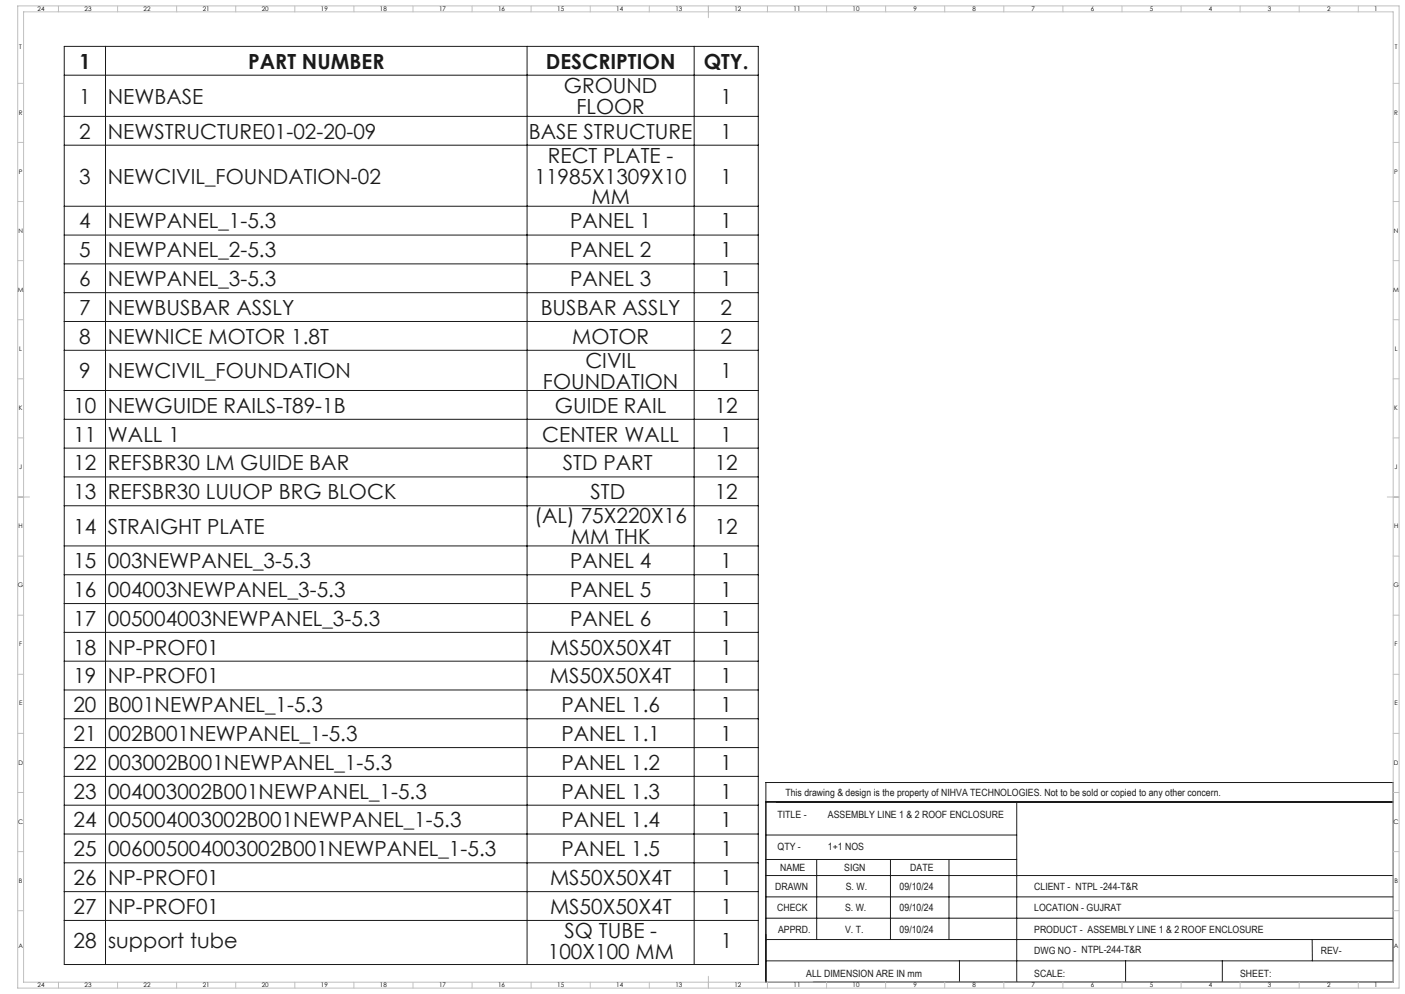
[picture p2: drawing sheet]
<svg xmlns="http://www.w3.org/2000/svg" width="1189mm" height="841mm" viewBox="0 0 1189 841" stroke-linecap="round" stroke-linejoin="round" font-family="sans-serif">
<defs><g id="words">
<g font-size="17.6" fill="#191924">
<text x="67" y="58">1</text>
<text x="210" y="58">PART NUMBER</text>
<text x="462" y="58">DESCRIPTION</text>
<text x="596" y="58">QTY.</text>
<text x="477" y="79">GROUND</text>
<text x="67" y="88">1</text>
<text x="91" y="88">NEWBASE</text>
<text x="610" y="88">1</text>
<text x="488" y="96">FLOOR</text>
<text x="67" y="117">2</text>
<text x="91" y="117">NEWSTRUCTURE01-02-20-09</text>
<text x="448" y="117">BASE STRUCTURE</text>
<text x="610" y="117">1</text>
<text x="464" y="138">RECT PLATE -</text>
<text x="67" y="155">3</text>
<text x="91" y="155">NEWCIVIL_FOUNDATION-02</text>
<text x="452" y="155">11985X1309X10</text>
<text x="610" y="155">1</text>
<text x="501" y="173">MM</text>
<text x="67" y="193">4</text>
<text x="91" y="193">NEWPANEL_1-5.3</text>
<text x="482" y="193">PANEL 1</text>
<text x="610" y="193">1</text>
<text x="67" y="218">5</text>
<text x="91" y="218">NEWPANEL_2-5.3</text>
<text x="482" y="218">PANEL 2</text>
<text x="610" y="218">1</text>
<text x="67" y="242">6</text>
<text x="91" y="242">NEWPANEL_3-5.3</text>
<text x="482" y="242">PANEL 3</text>
<text x="610" y="242">1</text>
<text x="67" y="266">7</text>
<text x="91" y="266">NEWBUSBAR ASSLY</text>
<text x="458" y="266">BUSBAR ASSLY</text>
<text x="610" y="266">2</text>
<text x="67" y="291">8</text>
<text x="91" y="291">NEWNICE MOTOR 1.8T</text>
<text x="484" y="291">MOTOR</text>
<text x="610" y="291">2</text>
<text x="495" y="311">CIVIL</text>
<text x="67" y="320">9</text>
<text x="91" y="320">NEWCIVIL_FOUNDATION</text>
<text x="610" y="320">1</text>
<text x="459" y="329">FOUNDATION</text>
<text x="62" y="349">10</text>
<text x="91" y="349">NEWGUIDE RAILS-T89-1B</text>
<text x="470" y="349">GUIDE RAIL</text>
<text x="605" y="349">12</text>
<text x="62" y="374">11</text>
<text x="91" y="374">WALL 1</text>
<text x="459" y="374">CENTER WALL</text>
<text x="610" y="374">1</text>
<text x="62" y="398">12</text>
<text x="91" y="398">REFSBR30 LM GUIDE BAR</text>
<text x="476" y="398">STD PART</text>
<text x="605" y="398">12</text>
<text x="62" y="422">13</text>
<text x="91" y="422">REFSBR30 LUUOP BRG BLOCK</text>
<text x="500" y="422">STD</text>
<text x="605" y="422">12</text>
<text x="452" y="443">(AL) 75X220X16</text>
<text x="62" y="451">14</text>
<text x="91" y="451">STRAIGHT PLATE</text>
<text x="605" y="451">12</text>
<text x="483" y="460">MM THK</text>
<text x="62" y="481">15</text>
<text x="91" y="481">003NEWPANEL_3-5.3</text>
<text x="482" y="481">PANEL 4</text>
<text x="610" y="481">1</text>
<text x="62" y="505">16</text>
<text x="91" y="505">004003NEWPANEL_3-5.3</text>
<text x="482" y="505">PANEL 5</text>
<text x="610" y="505">1</text>
<text x="62" y="529">17</text>
<text x="91" y="529">005004003NEWPANEL_3-5.3</text>
<text x="482" y="529">PANEL 6</text>
<text x="610" y="529">1</text>
<text x="62" y="554">18</text>
<text x="91" y="554">NP-PROF01</text>
<text x="465" y="554">MS50X50X4T</text>
<text x="610" y="554">1</text>
<text x="62" y="578">19</text>
<text x="91" y="578">NP-PROF01</text>
<text x="465" y="578">MS50X50X4T</text>
<text x="610" y="578">1</text>
<text x="62" y="603">20</text>
<text x="91" y="603">B001NEWPANEL_1-5.3</text>
<text x="475" y="603">PANEL 1.6</text>
<text x="610" y="603">1</text>
<text x="62" y="627">21</text>
<text x="91" y="627">002B001NEWPANEL_1-5.3</text>
<text x="475" y="627">PANEL 1.1</text>
<text x="610" y="627">1</text>
<text x="62" y="651">22</text>
<text x="91" y="651">003002B001NEWPANEL_1-5.3</text>
<text x="475" y="651">PANEL 1.2</text>
<text x="610" y="651">1</text>
<text x="62" y="676">23</text>
<text x="91" y="676">004003002B001NEWPANEL_1-5.3</text>
<text x="475" y="676">PANEL 1.3</text>
<text x="610" y="676">1</text>
<text x="62" y="700">24</text>
<text x="91" y="700">005004003002B001NEWPANEL_1-5.3</text>
<text x="475" y="700">PANEL 1.4</text>
<text x="610" y="700">1</text>
<text x="62" y="724">25</text>
<text x="91" y="724">006005004003002B001NEWPANEL_1-5.3</text>
<text x="475" y="724">PANEL 1.5</text>
<text x="610" y="724">1</text>
<text x="62" y="749">26</text>
<text x="91" y="749">NP-PROF01</text>
<text x="466" y="749">MS50X50X4T</text>
<text x="610" y="749">1</text>
<text x="62" y="773">27</text>
<text x="92" y="773">NP-PROF01</text>
<text x="466" y="773">MS50X50X4T</text>
<text x="610" y="773">1</text>
<text x="478" y="794">SQ TUBE -</text>
<text x="62" y="802">28</text>
<text x="92" y="802">support tube</text>
<text x="610" y="802">1</text>
<text x="464" y="811">100X100 MM</text>
</g>
<g font-size="8.5" fill="#191924">
<text x="665" y="674">This drawing &amp; design is the property of NIHVA TECHNOLOGIES. Not to be sold or copied to any other concern.</text>
<text x="658" y="692">TITLE -</text>
<text x="701" y="692">ASSEMBLY LINE 1 &amp; 2 ROOF ENCLOSURE</text>
<text x="658" y="719">QTY -</text>
<text x="701" y="719">1+1 NOS</text>
<text x="660" y="737">NAME</text>
<text x="714" y="737">SIGN</text>
<text x="770" y="737">DATE</text>
<text x="656" y="753">DRAWN</text>
<text x="716" y="753">S. W.</text>
<text x="761" y="753">09/10/24</text>
<text x="875" y="753">CLIENT - NTPL -244-T&amp;R</text>
<text x="658" y="771">CHECK</text>
<text x="715" y="771">S. W.</text>
<text x="761" y="771">09/10/24</text>
<text x="875" y="771">LOCATION - GUJRAT</text>
<text x="659" y="789">APPRD.</text>
<text x="715" y="789">V. T.</text>
<text x="761" y="789">09/10/24</text>
<text x="875" y="789">PRODUCT - ASSEMBLY LINE 1 &amp; 2 ROOF ENCLOSURE</text>
<text x="875" y="807">DWG NO - NTPL-244-T&amp;R</text>
<text x="1118" y="807">REV-</text>
<text x="682" y="826">ALL DIMENSION ARE IN mm</text>
<text x="875" y="826">SCALE:</text>
<text x="1049" y="826">SHEET:</text>
</g>
<g font-size="5.3">
<text x="32" y="9">24</text>
<text x="72" y="9">23</text>
<text x="122" y="9">22</text>
<text x="172" y="9">21</text>
<text x="222" y="9">20</text>
<text x="272" y="9">19</text>
<text x="322" y="9">18</text>
<text x="372" y="9">17</text>
<text x="422" y="9">16</text>
<text x="472" y="9">15</text>
<text x="522" y="9">14</text>
<text x="572" y="9">13</text>
<text x="622" y="9">12</text>
<text x="672" y="9">11</text>
<text x="722" y="9">10</text>
<text x="773" y="9">9</text>
<text x="823" y="9">8</text>
<text x="873" y="9">7</text>
<text x="923" y="9">6</text>
<text x="973" y="9">5</text>
<text x="1023" y="9">4</text>
<text x="1073" y="9">3</text>
<text x="1123" y="9">2</text>
<text x="1163" y="9">1</text>
<text x="16" y="42">T</text>
<text x="1180" y="42">T</text>
<text x="16" y="97">R</text>
<text x="1180" y="97">R</text>
<text x="16" y="147">P</text>
<text x="1180" y="147">P</text>
<text x="16" y="197">N</text>
<text x="1180" y="197">N</text>
<text x="15" y="247">M</text>
<text x="1179" y="247">M</text>
<text x="16" y="297">L</text>
<text x="1180" y="297">L</text>
<text x="16" y="347">K</text>
<text x="1180" y="347">K</text>
<text x="16" y="397">J</text>
<text x="1180" y="397">J</text>
<text x="16" y="447">H</text>
<text x="1180" y="447">H</text>
<text x="15" y="497">G</text>
<text x="1179" y="497">G</text>
<text x="16" y="547">F</text>
<text x="1180" y="547">F</text>
<text x="16" y="597">E</text>
<text x="1180" y="597">E</text>
<text x="16" y="647">D</text>
<text x="1180" y="647">D</text>
<text x="15" y="697">C</text>
<text x="1179" y="697">C</text>
<text x="16" y="747">B</text>
<text x="1180" y="747">B</text>
<text x="16" y="802">A</text>
<text x="1180" y="802">A</text>
<text x="32" y="835">24</text>
<text x="72" y="835">23</text>
<text x="122" y="835">22</text>
<text x="172" y="835">21</text>
<text x="222" y="835">20</text>
<text x="272" y="835">19</text>
<text x="322" y="835">18</text>
<text x="372" y="835">17</text>
<text x="422" y="835">16</text>
<text x="472" y="835">15</text>
<text x="522" y="835">14</text>
<text x="572" y="835">13</text>
<text x="622" y="835">12</text>
<text x="672" y="835">11</text>
<text x="722" y="835">10</text>
<text x="773" y="835">9</text>
<text x="823" y="835">8</text>
<text x="873" y="835">7</text>
<text x="923" y="835">6</text>
<text x="973" y="835">5</text>
<text x="1023" y="835">4</text>
<text x="1073" y="835">3</text>
<text x="1123" y="835">2</text>
<text x="1163" y="835">1</text>
</g>
</g></defs>
<path d="M648 678v153" fill="none" stroke="#000" stroke-width=".85"/>
<g fill="none" stroke="#191924" stroke-width=".85">
<path d="M54 39h588v777h-588zM89 39v777M446 39v777M587 39v777M54 64h588M54 98h588M54 123h588M54 174h588M54 199h588M54 223h588M54 248h588M54 272h588"/>
<path d="M54 296h588M54 330h588M54 355h588M54 379h588M54 404h588M54 428h588M54 462h588M54 486h588M54 511h588M54 535h588M54 559h588M54 584h588"/>
<path d="M54 608h588M54 633h588M54 657h588M648 662h531v169h-531zM648 678h531M860 678v153M54 681h588M54 706h588M648 706h212M54 730h588M648 727h212M691 727v68"/>
<path d="M754 727v68M803 727v68M54 754h588M648 759h531M648 741h531M54 779h588M648 777h531M648 795h531M1110 795l1 18M648 813h531M812 813v18M953 813v18"/>
<path d="M1034 813v18"/>
</g>
<g fill="none" stroke="#c0c0c0" stroke-width=".85">
<path d="M15 5h1169v831h-1169zM20 10h1159v821h-1159zM49 5v5M99 5v5M149 5v5M199 5v5M249 5v5M299 5v5M349 5v5M399 5v5M449 5v5M499 5v5"/>
<path d="M549 5v5M599 5v10M649 5v5M699 5v5M749 5v5M799 5v5M849 5v5M899 5v5M949 5v5M999 5v5M1049 5v5M1099 5v5"/>
<path d="M1149 5v5M15 71h5M1179 71h5M15 121h5M1179 121h5M15 171h5M1179 171h5M15 221h5M1179 221h5M15 271h5M1179 271h5M15 321h5"/>
<path d="M1179 321h5M15 371h5M1179 371h5M15 421h10M1174 421h10M15 471h5M1179 471h5M15 521h5M1179 521h5M15 571h5M1179 571h5M15 621h5"/>
<path d="M1179 621h5M15 671h5M1179 671h5M15 721h5M1179 721h5M15 771h5M1179 771h5M49 831v5M99 831v5M149 831v5M199 831v5M249 831v5"/>
<path d="M299 831v5M349 831v5M399 831v5M449 831v5M499 831v5M549 831v5M599 826v10M649 831v5M699 831v5M749 831v5M799 831v5M849 831v5"/>
<path d="M899 831v5M949 831v5M999 831v5M1049 831v5M1099 831v5M1149 831v5"/>
</g>
<use href="#words"/>
</svg>
